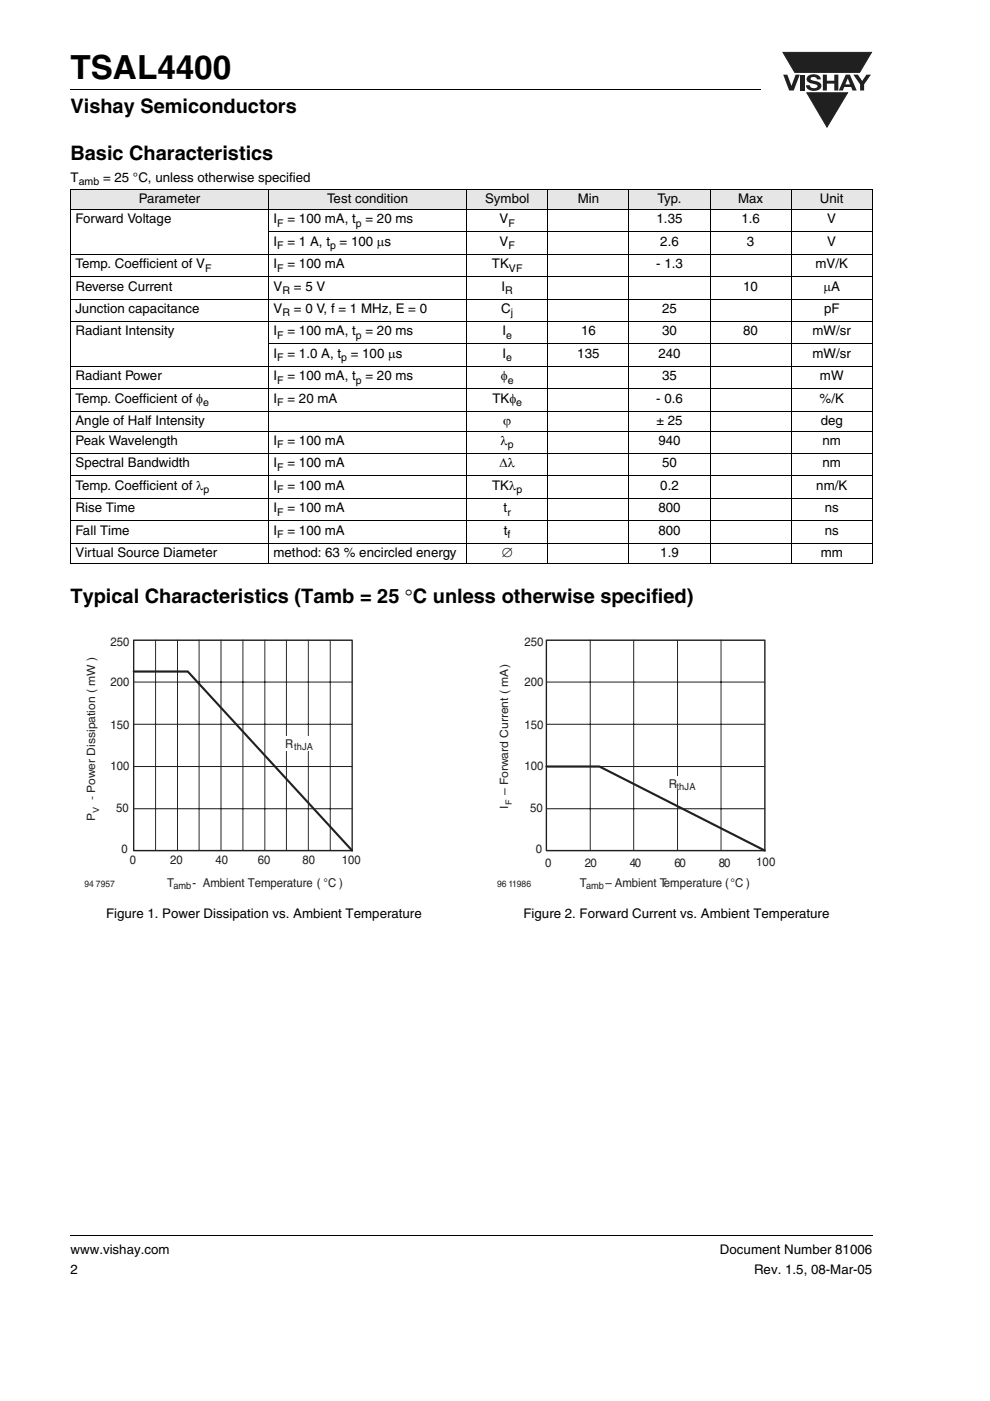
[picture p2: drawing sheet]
<svg xmlns="http://www.w3.org/2000/svg" width="210mm" height="297mm" viewBox="0 0 210 297" stroke-linecap="round" stroke-linejoin="round" font-family="sans-serif">
<defs><g id="words">
<text font-size="7" x="14.9" y="16.7">TSAL4400</text>
<g font-size="4.2">
<text x="14.9" y="24">Vishay Semiconductors</text>
<text x="14.9" y="33.8">Basic Characteristics</text>
<text x="14.9" y="127.9">Typical Characteristics (Tamb = 25 °C unless otherwise specified)</text>
</g>
<g font-size="2.8">
<text x="14.9" y="38.5">T</text>
<text x="21.8" y="38.5">= 25 °C, unless otherwise specified</text>
<text x="16" y="47.3">Forward Voltage</text>
<text x="29.4" y="43.1">Parameter</text>
<text x="58" y="47.3">I</text>
<text x="61" y="47.3">= 100 mA, t</text>
<text x="69.3" y="43.1">Test condition</text>
<text x="77.5" y="47.3">= 20 ms</text>
<text x="102.8" y="43.1">Symbol</text>
<text x="105.9" y="47.3">V</text>
<text x="122.5" y="43.1">Min</text>
<text x="139.2" y="47.3">1.35</text>
<text x="139.4" y="43.1">Typ.</text>
<text x="156.5" y="43.1">Max</text>
<text x="157.2" y="47.3">1.6</text>
<text x="173.8" y="43.1">Unit</text>
<text x="175.4" y="47.3">V</text>
<text x="58" y="52.1">I</text>
<text x="61" y="52.1">= 1 A, t</text>
<text x="72" y="52.1">= 100 µs</text>
<text x="105.9" y="52.1">V</text>
<text x="140" y="52.1">2.6</text>
<text x="158.4" y="52.1">3</text>
<text x="175.4" y="52.1">V</text>
<text x="16" y="56.9">Temp. Coefficient of V</text>
<text x="58" y="56.9">I</text>
<text x="61" y="56.9">= 100 mA</text>
<text x="104.3" y="56.9">TK</text>
<text x="139.1" y="56.9">- 1.3</text>
<text x="172.9" y="56.9">mV/K</text>
<text x="16" y="61.6">Reverse Current</text>
<text x="58" y="61.6">V</text>
<text x="62.3" y="61.6">= 5 V</text>
<text x="106.3" y="61.6">I</text>
<text x="157.6" y="61.6">10</text>
<text x="174.6" y="61.6">µA</text>
<text x="16" y="71.1">Radiant Intensity</text>
<text x="16" y="66.4">Junction capacitance</text>
<text x="58" y="71.1">I</text>
<text x="58" y="66.4">V</text>
<text x="61" y="71.1">= 100 mA, t</text>
<text x="62.3" y="66.4">= 0 V, f = 1 MHz, E = 0</text>
<text x="77.5" y="71.1">= 20 ms</text>
<text x="106.3" y="66.4">C</text>
<text x="106.5" y="71.1">I</text>
<text x="123.2" y="71.1">16</text>
<text x="140.4" y="66.4">25</text>
<text x="140.4" y="71.1">30</text>
<text x="157.6" y="71.1">80</text>
<text x="172.3" y="71.1">mW/sr</text>
<text x="174.7" y="66.4">pF</text>
<text x="58" y="75.9">I</text>
<text x="61" y="75.9">= 1.0 A, t</text>
<text x="74.4" y="75.9">= 100 µs</text>
<text x="106.5" y="75.9">I</text>
<text x="122.4" y="75.9">135</text>
<text x="139.6" y="75.9">240</text>
<text x="172.3" y="75.9">mW/sr</text>
<text x="16" y="80.6">Radiant Power</text>
<text x="58" y="80.6">I</text>
<text x="61" y="80.6">= 100 mA, t</text>
<text x="77.5" y="80.6">= 20 ms</text>
<text x="106.2" y="80.6">φ</text>
<text x="140.4" y="80.6">35</text>
<text x="173.8" y="80.6">mW</text>
<text x="16" y="85.4">Temp. Coefficient of φ</text>
<text x="58" y="85.4">I</text>
<text x="61" y="85.4">= 20 mA</text>
<text x="104.4" y="85.4">TKφ</text>
<text x="139.1" y="85.4">- 0.6</text>
<text x="173.8" y="85.4">%/K</text>
<text x="16" y="94.3">Peak Wavelength</text>
<text x="16" y="90.1">Angle of Half Intensity</text>
<text x="58" y="94.3">I</text>
<text x="61" y="94.3">= 100 mA</text>
<text x="106.2" y="94.3">λ</text>
<text x="106.7" y="90.1">ϕ</text>
<text x="139.2" y="90.1">± 25</text>
<text x="139.6" y="94.3">940</text>
<text x="174" y="90.1">deg</text>
<text x="174.4" y="94.3">nm</text>
<text x="16" y="99.1">Spectral Bandwidth</text>
<text x="58" y="99.1">I</text>
<text x="61" y="99.1">= 100 mA</text>
<text x="105.9" y="99.1">∆λ</text>
<text x="140.4" y="99.1">50</text>
<text x="174.4" y="99.1">nm</text>
<text x="16" y="103.8">Temp. Coefficient of λ</text>
<text x="58" y="103.8">I</text>
<text x="61" y="103.8">= 100 mA</text>
<text x="104.3" y="103.8">TKλ</text>
<text x="140" y="103.8">0.2</text>
<text x="173.1" y="103.8">nm/K</text>
<text x="16" y="113.3">Fall Time</text>
<text x="16" y="108.6">Rise Time</text>
<text x="58" y="113.3">I</text>
<text x="58" y="108.6">I</text>
<text x="61" y="108.6">= 100 mA</text>
<text x="61" y="113.3">= 100 mA</text>
<text x="106.8" y="108.6">t</text>
<text x="106.9" y="113.3">t</text>
<text x="139.6" y="108.6">800</text>
<text x="139.6" y="113.3">800</text>
<text x="174.9" y="108.6">ns</text>
<text x="174.9" y="113.3">ns</text>
<text x="16" y="118.1">Virtual Source Diameter</text>
<text x="58" y="118.1">method: 63 % encircled energy</text>
<text x="106.4" y="118.1">∅</text>
<text x="140" y="118.1">1.9</text>
<text x="174" y="118.1">mm</text>
<text x="22.5" y="194.7">Figure 1. Power Dissipation vs. Ambient Temperature</text>
<text x="111" y="194.7">Figure 2. Forward Current vs. Ambient Temperature</text>
<text x="14.9" y="265.9">www.vishay.com</text>
<text x="152.7" y="265.9">Document Number 81006</text>
<text x="14.9" y="270.1">2</text>
<text x="159.9" y="270.1">Rev. 1.5, 08-Mar-05</text>
</g>
<g font-size="2.6" fill="#231f20">
<text x="23.4" y="136.9">250</text>
<text x="111.2" y="136.9">250</text>
<text x="23.4" y="145.5">200</text>
<text x="111.2" y="145.5">200</text>
<text x="23.4" y="154.6">150</text>
<text x="111.2" y="154.6">150</text>
<text x="60.4" y="158.6">R</text>
<text x="23.4" y="163.3">100</text>
<text x="111.2" y="163.3">100</text>
<text x="141.8" y="167.1">R</text>
<text x="24.6" y="172.2">50</text>
<text x="112.4" y="172.2">50</text>
<text x="25.8" y="180.9">0</text>
<text x="27.5" y="183.3">0</text>
<text x="36.1" y="183.3">20</text>
<text x="45.7" y="183.3">40</text>
<text x="54.7" y="183.3">60</text>
<text x="64.1" y="183.3">80</text>
<text x="72.5" y="183.3">100</text>
<text x="113.6" y="180.9">0</text>
<text x="115.6" y="183.7">0</text>
<text x="124" y="183.7">20</text>
<text x="133.6" y="183.7">40</text>
<text x="143" y="183.7">60</text>
<text x="152.4" y="183.7">80</text>
<text x="160.4" y="183.5">100</text>
<text x="35.5" y="188.1">T</text>
<text x="40.8" y="188.1">- Ambient Temperature ( °C )</text>
<text x="123" y="188.1">T</text>
<text x="128.4" y="188.1">– Ambient Temperature (°C )</text>
</g>
<g font-size="2.4" fill="#231f20">
<text x="20.2" y="169.6" transform="rotate(-90 20.2 169.6)">- Power Dissipation ( mW )</text>
<text x="107.7" y="171.5" transform="rotate(-90 107.7 171.5)">I</text>
<text x="107.7" y="168.6" transform="rotate(-90 107.7 168.6)">– Forward Current ( mA)</text>
<text x="20.2" y="174.1" transform="rotate(-90 20.2 174.1)">P</text>
</g>
<g font-size="2.2">
<text x="16.7" y="39.2">amb</text>
<text x="58.8" y="48.1">F</text>
<text x="58.8" y="52.8">F</text>
<text x="70" y="52.8">p</text>
<text x="75.5" y="48.1">p</text>
<text x="107.8" y="48.1">F</text>
<text x="107.8" y="52.8">F</text>
<text x="43.5" y="57.6">F</text>
<text x="58.8" y="57.6">F</text>
<text x="107.9" y="57.6">VF</text>
<text x="59.9" y="62.3">R</text>
<text x="107.1" y="62.3">R</text>
<text x="58.8" y="71.8">F</text>
<text x="59.9" y="67.1">R</text>
<text x="75.5" y="71.8">p</text>
<text x="107.3" y="71.8">e</text>
<text x="108.3" y="67.1">j</text>
<text x="58.8" y="76.6">F</text>
<text x="72.3" y="76.6">p</text>
<text x="107.3" y="76.6">e</text>
<text x="58.8" y="81.3">F</text>
<text x="75.5" y="81.3">p</text>
<text x="107.7" y="81.3">e</text>
<text x="43.1" y="86.1">e</text>
<text x="58.8" y="86.1">F</text>
<text x="109.5" y="86.1">e</text>
<text x="58.8" y="95.1">F</text>
<text x="107.7" y="95.1">p</text>
<text x="58.8" y="99.8">F</text>
<text x="43.1" y="104.6">p</text>
<text x="58.8" y="104.6">F</text>
<text x="109.5" y="104.6">p</text>
<text x="58.8" y="109.3">F</text>
<text x="107.6" y="109.3">r</text>
<text x="58.8" y="114.1">F</text>
<text x="107.6" y="114.1">f</text>
</g>
<g font-size="2.1" fill="#231f20">
<text x="62.3" y="159">thJA</text>
<text x="143.4" y="167.5">thJA</text>
<text x="36.8" y="188.5">amb</text>
<text x="124.3" y="188.5">amb</text>
</g>
<g font-size="1.9" fill="#231f20">
<text x="17.9" y="188.1">94 7957</text>
<text x="105.4" y="188.1">96 11986</text>
</g>
<g font-size="1.8" fill="#231f20">
<text x="21" y="172.4" transform="rotate(-90 21 172.4)">V</text>
<text x="108.5" y="170.7" transform="rotate(-90 108.5 170.7)">F</text>
</g>
</g></defs>
<path d="M14.9 261.9v.2z" fill="#000"/>
<path d="M14.9 262h170.1" fill="none" stroke="#000" stroke-width=".21"/>
<path d="M165.9 11h19.1v16.1h-19.1z" fill="#fff"/>
<g fill="#231f20">
<path d="M166.1 15.8h.8l.9 2.4 .9-2.4h.9l-1.3 3.4h-1z"/>
<path d="M169.7 15.8h.9v3.4h-.9z"/>
<path d="M171.3 16.1a1.97 1.97 0 0 1 2.6 .3l.1 .4h-.8a.74 .74 0 0 0-.6-.5 .74 .74 0 0 0-.8 .4l.3 .3 .9 .2a1.01 1.01 0 0 1 1.2 1 1.01 1.01 0 0 1-1.1 1 1.62 1.62 0 0 1-2.2-1.1h.8a.9 .9 0 0 0 .8 .6 .9 .9 0 0 0 .8-.4 1.57 1.57 0 0 0-1.5-.7 .86 .86 0 0 1-.7-.6 .86 .86 0 0 1 .2-.9z"/>
<path d="M174.5 15.8h.8v1.3h1.6v-1.3h.9v3.4h-.9v-1.5h-1.6v1.5h-.8z"/>
<path d="M180.9 15.8h1l.9 1.4 .9-1.4h1l-1.5 2.1v1.3h-.8v-1.3z"/>
<path d="M166 11.1h18.8l-2.5 4.2h-13.8z"/>
<path d="M179.3 15.8h.9l1.4 3.4h-.8l-.3-.8h-1.5l-.3 .8h-.9zM179.7 16.7l-.5 1.2h1z"/>
</g>
<path d="M166 11.1h18.8l-2.5 4.2h-13.8z" fill="none" stroke="#231f20" stroke-width=".21"/>
<path d="M171.1 19.7h8.6l-4.4 7.3z" fill="#231f20"/>
<path d="M171.1 19.7h8.6l-4.4 7.3z" fill="none" stroke="#231f20" stroke-width=".21"/>
<path d="M14.9 18.9v.2z" fill="#000"/>
<path d="M14.9 19h146.4" fill="none" stroke="#000" stroke-width=".21"/>
<g fill="#e6e6e6">
<path d="M14.9 40.2h42.1v4.2h-42.1z"/>
<path d="M57 40.2h42v4.2h-42z"/>
<path d="M99 40.2h17.2v4.2h-17.2z"/>
<path d="M116.2 40.2h17.1v4.2h-17.1z"/>
<path d="M133.3 40.2h17.3v4.2h-17.3z"/>
<path d="M150.6 40.2h17.2v4.2h-17.2z"/>
<path d="M167.8 40.2h17.2v4.2h-17.2z"/>
</g>
<g fill="none" stroke="#000" stroke-width=".21">
<path d="M14.9 40.2h170.1M14.9 44.4h170.1M14.9 53.9h170.1M14.9 58.7h170.1M14.9 40.3v79M56.9 49.2h128.1M57 40.1v79.4M99 40.1v79.4M116.2 40.1v79.4M133.4 40.1v79.4M150.6 40.1v79.4M167.8 40.1v79.4"/>
<path d="M185 40.3v79M14.9 63.4h170.1M14.9 68.2h170.1M14.9 77.7h170.1M56.9 72.9h128.1M14.9 82.4h170.1M14.9 87.2h170.1M14.9 91.4h170.1M14.9 96.2h170.1M14.9 100.9h170.1M14.9 105.7h170.1M14.9 110.4h170.1"/>
<path d="M14.9 115.2h170.1M14.9 119.4h170.1"/>
</g>
<path d="M28.3 135.7h46.4v44.6h-46.4z" fill="none" stroke="#231f20" stroke-width=".3"/>
<g fill="none" stroke="#231f20" stroke-width=".21">
<path d="M33 135.7v44.6M37.6 135.7v44.6M42.2 135.7v44.6M46.9 135.7v44.6M51.5 135.7v44.6M56.2 135.7v44.6M60.7 135.7v44.6M65.4 135.7v44.6M70 135.7v44.6M28.3 144.6h46.4M28.3 153.6h46.4M28.3 162.5h46.4"/>
<path d="M28.3 171.5h46.4"/>
</g>
<path d="M58.6 156h8.5v3.1h-8.5z" fill="#fff"/>
<path d="M28.3 142.4h11.5l34.9 37.9M115.8 162.5h11.3l35.1 17.8" fill="none" stroke="#231f20" stroke-width=".45"/>
<path d="M115.8 135.7h46.4v44.6h-46.4z" fill="none" stroke="#231f20" stroke-width=".3"/>
<path d="M125.1 135.7v44.6M134.4 135.7v44.6M143.7 135.7v44.6M152.9 135.7v44.6M115.8 144.6h46.4M115.8 153.6h46.4M115.8 162.5h46.4M115.8 171.5h46.4" fill="none" stroke="#231f20" stroke-width=".21"/>
<path d="M140.1 164.5h8.2v3h-8.2z" fill="#fff"/>
<use href="#words"/>
</svg>
